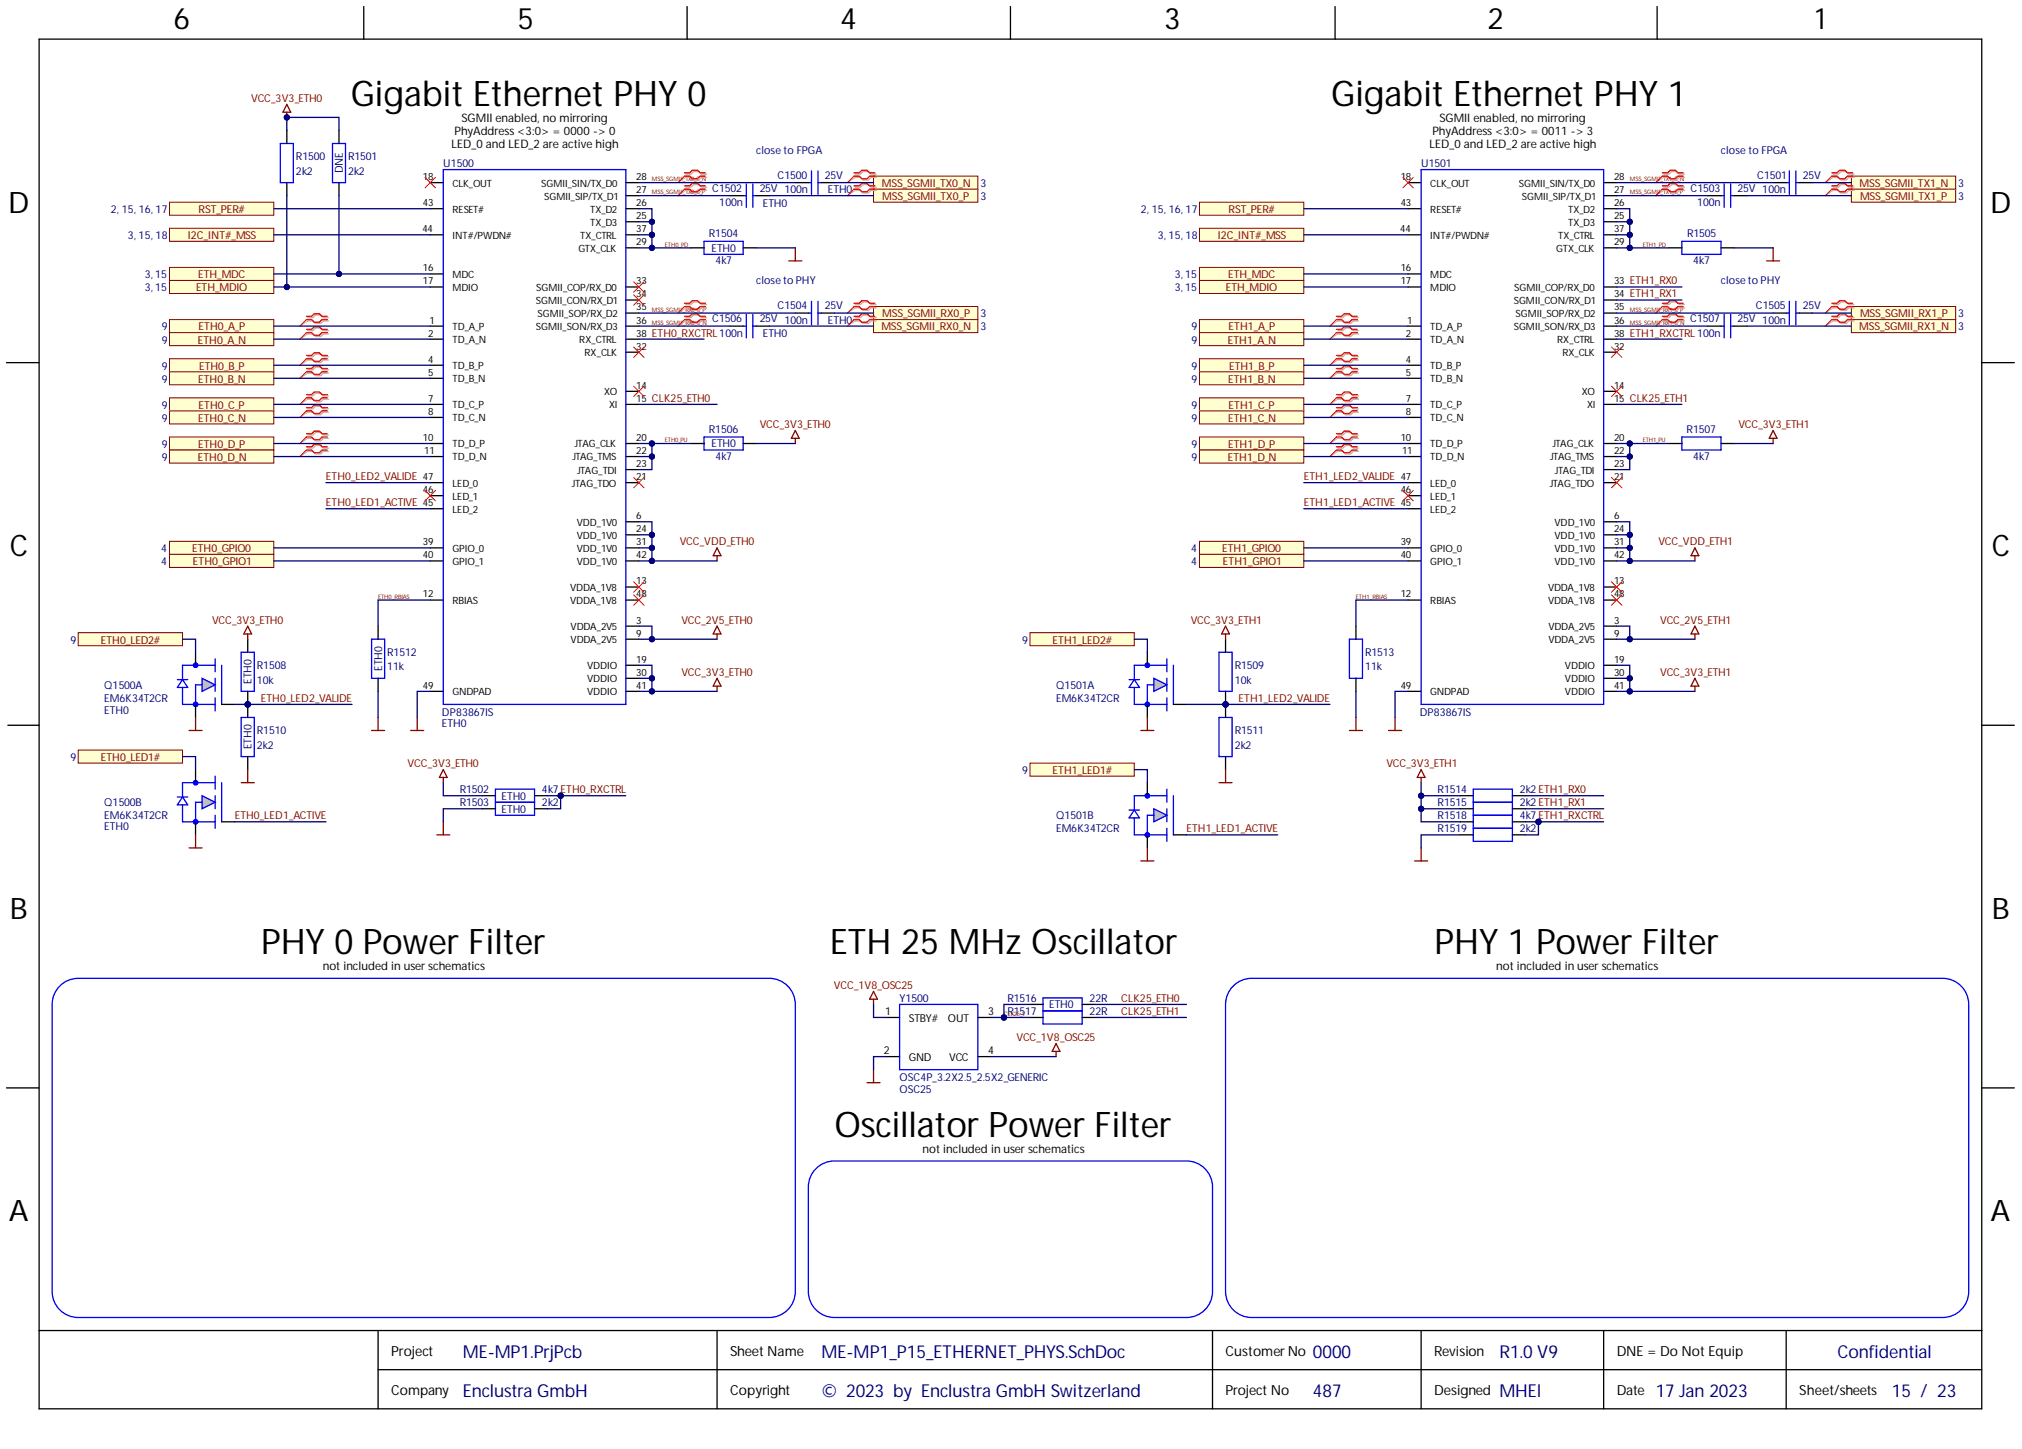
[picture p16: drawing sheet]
<svg xmlns="http://www.w3.org/2000/svg" width="393mm" height="282mm" viewBox="0 0 393 282" stroke-linecap="round" stroke-linejoin="round" font-family="sans-serif">
<defs><g id="words">
<g font-size="6.9">
<text x="68.2" y="20.6">Gigabit Ethernet PHY 0</text>
<text x="259" y="20.6">Gigabit Ethernet PHY 1</text>
<text x="50.8" y="185.6">PHY 0 Power Filter</text>
<text x="161.5" y="185.6">ETH 25 MHz Oscillator</text>
<text x="279.1" y="185.6">PHY 1 Power Filter</text>
<text x="162.3" y="221.1">Oscillator Power Filter</text>
</g>
<g font-size="5.8">
<text x="33.7" y="5.7">6</text>
<text x="100.7" y="5.7">5</text>
<text x="163.4" y="5.7">4</text>
<text x="226.5" y="5.7">3</text>
<text x="289.4" y="5.7">2</text>
<text x="353.1" y="5.7">1</text>
<text x="1.6" y="41.4">D</text>
<text x="387.1" y="41.4">D</text>
<text x="1.9" y="108.2">C</text>
<text x="387.5" y="108.2">C</text>
<text x="1.9" y="178.7">B</text>
<text x="387.5" y="178.7">B</text>
<text x="1.7" y="237.6">A</text>
<text x="387.2" y="237.6">A</text>
</g>
<g font-size="3.5" fill="#000080">
<text x="90" y="264.1">ME-MP1.PrjPcb</text>
<text x="159.8" y="264.1">ME-MP1_P15_ETHERNET_PHYS.SchDoc</text>
<text x="255.4" y="264.1">0000</text>
<text x="357.4" y="264.1">Confidential</text>
<text x="90" y="271.7">Enclustra GmbH</text>
<text x="159.8" y="271.7">© 2023 by Enclustra GmbH Switzerland</text>
<text x="255.4" y="271.7">487</text>
<text x="291.7" y="271.7">MHEI</text>
<text x="322.1" y="271.7">17 Jan 2023</text>
<text x="368" y="271.7">15 / 23</text>
</g>
<text font-size="3.5" fill="#00007c" x="291.7" y="264.1">R1.0V9</text>
<g font-size="2.7">
<text x="76.1" y="263.7">Project</text>
<text x="142" y="263.7">Sheet Name</text>
<text x="238.4" y="263.7">CustomerNo</text>
<text x="279" y="263.7">Revision</text>
<text x="314.5" y="263.7">DNE = Do Not Equip</text>
<text x="76.1" y="271.3">Company</text>
<text x="142" y="271.3">Copyright</text>
<text x="238.4" y="271.3">Project No</text>
<text x="279" y="271.3">Designed</text>
<text x="314.5" y="271.3">Date</text>
<text x="350" y="271.3">Sheet/sheets</text>
</g>
<g font-size="2.3">
<text x="89.8" y="23.8">SGMII enabled, no mirroring</text>
<text x="280" y="23.8">SGMII enabled, no mirroring</text>
<text x="87.8" y="28.8">LED_0 and LED_2 are active high</text>
<text x="88.4" y="26.3">PhyAddress &lt;3:0&gt; = 0000 -&gt; 0</text>
<text x="278.1" y="28.8">LED_0 and LED_2 are active high</text>
<text x="278.7" y="26.3">PhyAddress &lt;3:0&gt; = 0011 -&gt; 3</text>
<text x="62.8" y="188.7">not included in user schematics</text>
<text x="291.1" y="188.7">not included in user schematics</text>
<text x="179.5" y="224.2">not included in user schematics</text>
</g>
<g font-size="2.1" fill="#800000">
<text x="48.9" y="19.8">VCC_3V3_ETH0</text>
<text x="38.6" y="41.4">RST_PER#</text>
<text x="171.5" y="36.4">MSS_SGMII_TX0_N</text>
<text x="171.6" y="38.9">MSS_SGMII_TX0_P</text>
<text x="239" y="41.4">RST_PER#</text>
<text x="361.8" y="36.4">MSS_SGMII_TX1_N</text>
<text x="361.8" y="38.9">MSS_SGMII_TX1_P</text>
<text x="36.5" y="46.5">I2C_INT#_MSS</text>
<text x="236.9" y="46.5">I2C_INT#_MSS</text>
<text x="38.1" y="56.7">ETH_MDIO</text>
<text x="38.6" y="54.1">ETH_MDC</text>
<text x="238.5" y="56.7">ETH_MDIO</text>
<text x="238.9" y="54.1">ETH_MDC</text>
<text x="38.6" y="64.3">ETH0_A_P</text>
<text x="171.5" y="64.3">MSS_SGMII_RX0_N</text>
<text x="171.6" y="61.7">MSS_SGMII_RX0_P</text>
<text x="239" y="64.3">ETH1_A_P</text>
<text x="361.7" y="64.3">MSS_SGMII_RX1_N</text>
<text x="361.8" y="61.7">MSS_SGMII_RX1_P</text>
<text x="38.5" y="66.8">ETH0_A_N</text>
<text x="38.7" y="71.9">ETH0_B_P</text>
<text x="238.8" y="66.8">ETH1_A_N</text>
<text x="239.1" y="71.9">ETH1_B_P</text>
<text x="38.6" y="74.4">ETH0_B_N</text>
<text x="238.9" y="74.4">ETH1_B_N</text>
<text x="38.6" y="82">ETH0_C_N</text>
<text x="38.6" y="79.5">ETH0_C_P</text>
<text x="147.8" y="83.2">VCC_3V3_ETH0</text>
<text x="238.9" y="82">ETH1_C_N</text>
<text x="239" y="79.5">ETH1_C_P</text>
<text x="338.2" y="83.2">VCC_3V3_ETH1</text>
<text x="38.5" y="89.7">ETH0_D_N</text>
<text x="38.6" y="87.1">ETH0_D_P</text>
<text x="238.8" y="89.7">ETH1_D_N</text>
<text x="238.9" y="87.1">ETH1_D_P</text>
<text x="63.4" y="93.4">ETH0_LED2_VALIDE 47</text>
<text x="253.6" y="93.4">ETH1_LED2_VALIDE 47</text>
<text x="63.4" y="98.5">ETH0_LED1_ACTIVE 45</text>
<text x="253.6" y="98.5">ETH1_LED1_ACTIVE 45</text>
<text x="37.4" y="107.4">ETH0_GPIO0</text>
<text x="132.2" y="106.1">VCC_VDD_ETH0</text>
<text x="237.7" y="107.4">ETH1_GPIO0</text>
<text x="322.6" y="106.1">VCC_VDD_ETH1</text>
<text x="37.5" y="110">ETH0_GPIO1</text>
<text x="237.9" y="110">ETH1_GPIO1</text>
<text x="19.6" y="125.2">ETH0_LED2#</text>
<text x="41.3" y="121.3">VCC_3V3_ETH0</text>
<text x="132.6" y="121.3">VCC_2V5_ETH0</text>
<text x="204.8" y="125.2">ETH1_LED2#</text>
<text x="231.6" y="121.3">VCC_3V3_ETH1</text>
<text x="323" y="121.3">VCC_2V5_ETH1</text>
<text x="132.6" y="131.4">VCC_3V3_ETH0</text>
<text x="323" y="131.4">VCC_3V3_ETH1</text>
<text x="50.7" y="136.5">ETH0_LED2_VALIDE</text>
<text x="240.9" y="136.5">ETH1_LED2_VALIDE</text>
<text x="19.6" y="148">ETH0_LED1#</text>
<text x="79.3" y="149.2">VCC_3V3_ETH0</text>
<text x="269.7" y="149.2">VCC_3V3_ETH1</text>
<text x="204.8" y="150.6">ETH1_LED1#</text>
<text x="45.7" y="159.4">ETH0_LED1_ACTIVE</text>
<text x="230.8" y="161.9">ETH1_LED1_ACTIVE</text>
<text x="162.2" y="192.3">VCC_1V8_OSC25</text>
<text x="218.1" y="197.4">CLK25_ETH1</text>
<text x="218.1" y="194.9">CLK25_ETH0</text>
<text x="197.7" y="202.5">VCC_1V8_OSC25</text>
</g>
<g font-size="2.1" fill="#000080">
<text x="147.1" y="29.9">close to FPGA</text>
<text x="334.8" y="29.9">close to FPGA</text>
<text x="57.6" y="31.2">R1500</text>
<text x="57.6" y="34">2k2</text>
<text x="66.7" y="33.7" transform="rotate(-90 66.7 33.7)">DNE</text>
<text x="67.7" y="31.2">R1501</text>
<text x="67.7" y="34">2k2</text>
<text x="86.2" y="32.5">U1500</text>
<text x="151.2" y="34.8">C1500</text>
<text x="160.5" y="34.8">25V</text>
<text x="276.5" y="32.5">U1501</text>
<text x="341.8" y="34.8">C1501</text>
<text x="350.7" y="34.8">25V</text>
<text x="21.6" y="41.4">2, 15, 16, 17</text>
<text x="138.6" y="37.3">C1502</text>
<text x="139.9" y="40.1">100n</text>
<text x="147.8" y="37.3">25V 100n</text>
<text x="148.4" y="40.2">ETH0</text>
<text x="161.1" y="37.6">ETH0</text>
<text x="190.7" y="38.9">3</text>
<text x="190.7" y="36.4">3</text>
<text x="221.9" y="41.4">2, 15, 16, 17</text>
<text x="328.9" y="37.3">C1503</text>
<text x="330.1" y="40.1">100n</text>
<text x="338" y="37.3">25V 100n</text>
<text x="381" y="38.9">3</text>
<text x="381" y="36.4">3</text>
<text x="24.9" y="46.5">3, 15, 18</text>
<text x="137.9" y="46.2">R1504</text>
<text x="225.2" y="46.5">3, 15, 18</text>
<text x="328.2" y="46.2">R1505</text>
<text x="138.4" y="49">ETH0</text>
<text x="139.2" y="51.4">4k7</text>
<text x="329.4" y="51.4">4k7</text>
<text x="28.2" y="54.1">3, 15</text>
<text x="28.2" y="56.7">3, 15</text>
<text x="147.1" y="55.3">close to PHY</text>
<text x="228.5" y="54.1">3, 15</text>
<text x="228.5" y="56.7">3, 15</text>
<text x="334.8" y="55.3">close to PHY</text>
<text x="31.5" y="64.3">9</text>
<text x="138.6" y="62.7">C1506</text>
<text x="147.8" y="62.7">25V 100n</text>
<text x="148.4" y="65.6">ETH0</text>
<text x="151.2" y="60.1">C1504</text>
<text x="160.5" y="60.1">25V</text>
<text x="161.1" y="63">ETH0</text>
<text x="190.7" y="61.7">3</text>
<text x="190.7" y="64.3">3</text>
<text x="231.8" y="64.3">9</text>
<text x="328.8" y="62.7">C1507</text>
<text x="338" y="62.7">25V 100n</text>
<text x="341.6" y="60.1">C1505</text>
<text x="350.7" y="60.1">25V</text>
<text x="381" y="61.7">3</text>
<text x="381" y="64.3">3</text>
<text x="31.5" y="66.8">9</text>
<text x="31.5" y="71.9">9</text>
<text x="231.8" y="66.8">9</text>
<text x="231.8" y="71.9">9</text>
<text x="31.5" y="74.4">9</text>
<text x="231.8" y="74.4">9</text>
<text x="31.5" y="79.5">9</text>
<text x="31.5" y="82">9</text>
<text x="231.8" y="79.5">9</text>
<text x="231.8" y="82">9</text>
<text x="31.5" y="87.1">9</text>
<text x="31.5" y="89.7">9</text>
<text x="137.9" y="84.2">R1506</text>
<text x="138.4" y="87">ETH0</text>
<text x="139.2" y="89.5">4k7</text>
<text x="231.8" y="87.1">9</text>
<text x="231.8" y="89.7">9</text>
<text x="328.1" y="84.2">R1507</text>
<text x="329.4" y="89.5">4k7</text>
<text x="31.4" y="107.4">4</text>
<text x="231.7" y="107.4">4</text>
<text x="31.4" y="110">4</text>
<text x="231.7" y="110">4</text>
<text x="13.7" y="125.2">9</text>
<text x="198.8" y="125.2">9</text>
<text x="50" y="130.2">R1508</text>
<text x="74.3" y="130.5" transform="rotate(-90 74.3 130.5)">ETH0</text>
<text x="75.3" y="127.6">R1512</text>
<text x="75.3" y="130.4">11k</text>
<text x="240.2" y="130.2">R1509</text>
<text x="265.6" y="127.6">R1513</text>
<text x="265.6" y="130.4">11k</text>
<text x="20.3" y="134">Q1500A</text>
<text x="20.3" y="136.5">EM6K34T2CR</text>
<text x="49" y="133.1" transform="rotate(-90 49 133.1)">ETH0</text>
<text x="50" y="133">10k</text>
<text x="205.4" y="134">Q1501A</text>
<text x="205.4" y="136.5">EM6K34T2CR</text>
<text x="240.2" y="133">10k</text>
<text x="20.3" y="138.8">ETH0</text>
<text x="50" y="142.9">R1510</text>
<text x="86" y="141.3">ETH0</text>
<text x="86" y="139.3">DP83867IS</text>
<text x="240.2" y="142.9">R1511</text>
<text x="276.2" y="139.3">DP83867IS</text>
<text x="13.7" y="148">9</text>
<text x="49" y="145.7" transform="rotate(-90 49 145.7)">ETH0</text>
<text x="50" y="145.7">2k2</text>
<text x="240.2" y="145.7">2k2</text>
<text x="89.4" y="154.3">R1502</text>
<text x="97.6" y="155.5">ETH0</text>
<text x="105.4" y="154.3">4k7 ETH0_RXCTRL</text>
<text x="198.8" y="150.6">9</text>
<text x="279.7" y="154.3">R1514</text>
<text x="295.6" y="154.3">2k2ETH1_RX0</text>
<text x="20.3" y="161.4">ETH0</text>
<text x="20.3" y="156.8">Q1500B</text>
<text x="20.3" y="159.4">EM6K34T2CR</text>
<text x="89.4" y="156.8">R1503</text>
<text x="97.6" y="158.1">ETH0</text>
<text x="105.4" y="156.8">2k2</text>
<text x="205.4" y="159.4">Q1501B</text>
<text x="205.4" y="161.9">EM6K34T2CR</text>
<text x="279.7" y="156.8">R1515</text>
<text x="279.7" y="159.4">R1518</text>
<text x="279.7" y="161.9">R1519</text>
<text x="295.6" y="156.8">2k2ETH1_RX1</text>
<text x="295.6" y="159.4">4k7 ETH1_RXCTRL</text>
<text x="295.6" y="161.9">2k2</text>
<text x="175" y="194.9">Y1500</text>
<text x="196" y="197.4">R1517</text>
<text x="196" y="194.9">R1516</text>
<text x="204.1" y="196.2">ETH0</text>
<text x="212" y="197.4">22R</text>
<text x="212" y="194.9">22R</text>
<text x="175" y="212.6">OSC25</text>
<text x="175" y="210.4">OSC4P_3.2X2.5_2.5X2_GENERIC</text>
</g>
<g font-size="2.1">
<text x="172.2" y="197.4">1</text>
<text x="192.3" y="197.4">3</text>
<text x="176.8" y="198.8">STBY#</text>
<text x="184.4" y="198.8">OUT</text>
<text x="172" y="205">2</text>
<text x="176.8" y="206.4">GND</text>
<text x="184.6" y="206.4">VCC</text>
<text x="192.3" y="205">4</text>
</g>
<g font-size="1.9">
<text x="82.3" y="35">18</text>
<text x="123.8" y="35">28</text>
<text x="272.5" y="35">18</text>
<text x="314" y="35">28</text>
<text x="82.3" y="40.1">43</text>
<text x="88" y="41.4">RESET#</text>
<text x="88" y="36.3">CLK_OUT</text>
<text x="105.3" y="36.3">SGMII_SIN/TX_D0</text>
<text x="105.8" y="38.8">SGMII_SIP/TX_D1</text>
<text x="114.8" y="41.4">TX_D2</text>
<text x="123.8" y="37.6">27</text>
<text x="123.8" y="40.1">26</text>
<text x="272.5" y="40.1">43</text>
<text x="278.2" y="41.4">RESET#</text>
<text x="278.2" y="36.3">CLK_OUT</text>
<text x="295.5" y="36.3">SGMII_SIN/TX_D0</text>
<text x="296.1" y="38.8">SGMII_SIP/TX_D1</text>
<text x="305" y="41.4">TX_D2</text>
<text x="314" y="37.6">27</text>
<text x="314" y="40.1">26</text>
<text x="82.2" y="45.2">44</text>
<text x="88" y="46.4">INT#/PWDN#</text>
<text x="112.9" y="46.4">TX_CTRL</text>
<text x="114.8" y="43.9">TX_D3</text>
<text x="123.8" y="42.6">25</text>
<text x="123.8" y="47.7">29</text>
<text x="123.8" y="45.2">37</text>
<text x="272.4" y="45.2">44</text>
<text x="278.2" y="46.4">INT#/PWDN#</text>
<text x="303.1" y="46.4">TX_CTRL</text>
<text x="305" y="43.9">TX_D3</text>
<text x="314" y="42.6">25</text>
<text x="314" y="47.7">29</text>
<text x="314" y="45.2">37</text>
<text x="82.3" y="52.8">16</text>
<text x="112.5" y="49">GTX_CLK</text>
<text x="272.5" y="52.8">16</text>
<text x="302.8" y="49">GTX_CLK</text>
<text x="82.3" y="55.3">17</text>
<text x="88" y="56.6">MDIO</text>
<text x="88" y="54">MDC</text>
<text x="104.2" y="59.1">SGMII_CON/RX_D1</text>
<text x="104.3" y="56.6">SGMII_COP/RX_D0</text>
<text x="123.8" y="55.3">33</text>
<text x="123.8" y="57.9">34</text>
<text x="272.5" y="55.3">17</text>
<text x="278.2" y="56.6">MDIO</text>
<text x="278.2" y="54">MDC</text>
<text x="294.5" y="59.1">SGMII_CON/RX_D1</text>
<text x="294.5" y="56.6">SGMII_COP/RX_D0</text>
<text x="314" y="55.3">33 ETH1_RX0</text>
<text x="314" y="57.9">34 ETH1_RX1</text>
<text x="83.3" y="65.5">2</text>
<text x="83.5" y="62.9">1</text>
<text x="88" y="64.2">TD_A_P</text>
<text x="104.2" y="64.2">SGMII_SON/RX_D3</text>
<text x="104.6" y="61.7">SGMII_SOP/RX_D2</text>
<text x="123.8" y="60.4">35</text>
<text x="123.8" y="62.9">36</text>
<text x="123.8" y="65.5">38 ETH0_RXCTRL100n</text>
<text x="273.5" y="65.5">2</text>
<text x="273.8" y="62.9">1</text>
<text x="278.2" y="64.2">TD_A_P</text>
<text x="294.5" y="64.2">SGMII_SON/RX_D3</text>
<text x="294.8" y="61.7">SGMII_SOP/RX_D2</text>
<text x="314" y="60.4">35</text>
<text x="314" y="62.9">36</text>
<text x="314" y="65.5">38 ETH1_RXCTRL100n</text>
<text x="83.3" y="70.5">4</text>
<text x="88" y="66.7">TD_A_N</text>
<text x="88" y="71.8">TD_B_P</text>
<text x="112.7" y="66.7">RX_CTRL</text>
<text x="113.7" y="69.3">RX_CLK</text>
<text x="123.8" y="68">32</text>
<text x="273.5" y="70.5">4</text>
<text x="278.2" y="66.7">TD_A_N</text>
<text x="278.2" y="71.8">TD_B_P</text>
<text x="302.9" y="66.7">RX_CTRL</text>
<text x="303.9" y="69.3">RX_CLK</text>
<text x="314" y="68">32</text>
<text x="83.3" y="73.1">5</text>
<text x="88" y="74.3">TD_B_N</text>
<text x="117.5" y="76.9">XO</text>
<text x="123.8" y="75.6">14</text>
<text x="273.5" y="73.1">5</text>
<text x="278.2" y="74.3">TD_B_N</text>
<text x="307.7" y="76.9">XO</text>
<text x="314" y="75.6">14</text>
<text x="83.3" y="78.2">7</text>
<text x="83.3" y="80.7">8</text>
<text x="88" y="79.4">TD_C_P</text>
<text x="88" y="82">TD_C_N</text>
<text x="118.5" y="79.4">XI</text>
<text x="123.8" y="78.2">15 CLK25_ETH0</text>
<text x="273.5" y="78.2">7</text>
<text x="273.5" y="80.7">8</text>
<text x="278.2" y="79.4">TD_C_P</text>
<text x="278.2" y="82">TD_C_N</text>
<text x="308.8" y="79.4">XI</text>
<text x="314" y="78.2">15 CLK25_ETH1</text>
<text x="82.3" y="85.8">10</text>
<text x="82.5" y="88.3">11</text>
<text x="88" y="87">TD_D_P</text>
<text x="88" y="89.6">TD_D_N</text>
<text x="111.3" y="89.6">JTAG_TMS</text>
<text x="111.8" y="87">JTAG_CLK</text>
<text x="123.8" y="85.8">20</text>
<text x="123.8" y="88.3">22</text>
<text x="272.5" y="85.8">10</text>
<text x="272.7" y="88.3">11</text>
<text x="278.2" y="87">TD_D_P</text>
<text x="278.2" y="89.6">TD_D_N</text>
<text x="301.6" y="89.6">JTAG_TMS</text>
<text x="302" y="87">JTAG_CLK</text>
<text x="314" y="85.8">20</text>
<text x="314" y="88.3">22</text>
<text x="82.3" y="95.9">46</text>
<text x="88" y="94.6">LED_0</text>
<text x="111.3" y="94.6">JTAG_TDO</text>
<text x="112.3" y="92.1">JTAG_TDI</text>
<text x="123.8" y="90.8">23</text>
<text x="123.8" y="93.4">21</text>
<text x="272.5" y="95.9">46</text>
<text x="278.2" y="94.6">LED_0</text>
<text x="301.5" y="94.6">JTAG_TDO</text>
<text x="302.5" y="92.1">JTAG_TDI</text>
<text x="314" y="90.8">23</text>
<text x="314" y="93.4">21</text>
<text x="88" y="97.2">LED_1</text>
<text x="88" y="99.7">LED_2</text>
<text x="123.8" y="101">6</text>
<text x="278.2" y="97.2">LED_1</text>
<text x="278.2" y="99.7">LED_2</text>
<text x="314" y="101">6</text>
<text x="82.3" y="106.1">39</text>
<text x="88" y="107.3">GPIO_0</text>
<text x="112.2" y="102.3">VDD_1V0</text>
<text x="112.2" y="104.8">VDD_1V0</text>
<text x="112.2" y="107.3">VDD_1V0</text>
<text x="123.8" y="103.5">24</text>
<text x="123.8" y="106.1">31</text>
<text x="272.5" y="106.1">39</text>
<text x="278.2" y="107.3">GPIO_0</text>
<text x="302.4" y="102.3">VDD_1V0</text>
<text x="302.4" y="104.8">VDD_1V0</text>
<text x="302.4" y="107.3">VDD_1V0</text>
<text x="314" y="103.5">24</text>
<text x="314" y="106.1">31</text>
<text x="82.3" y="108.6">40</text>
<text x="88" y="109.9">GPIO_1</text>
<text x="112.2" y="109.9">VDD_1V0</text>
<text x="123.8" y="108.6">42</text>
<text x="123.8" y="113.7">13</text>
<text x="272.5" y="108.6">40</text>
<text x="278.2" y="109.9">GPIO_1</text>
<text x="302.4" y="109.9">VDD_1V0</text>
<text x="314" y="108.6">42</text>
<text x="314" y="113.7">13</text>
<text x="82.3" y="116.2">12</text>
<text x="88" y="117.5">RBIAS</text>
<text x="110.9" y="114.9">VDDA_1V8</text>
<text x="110.9" y="117.5">VDDA_1V8</text>
<text x="123.8" y="116.2">48</text>
<text x="272.5" y="116.2">12</text>
<text x="278.2" y="117.5">RBIAS</text>
<text x="301.1" y="114.9">VDDA_1V8</text>
<text x="301.1" y="117.5">VDDA_1V8</text>
<text x="314" y="116.2">48</text>
<text x="111" y="122.6">VDDA_2V5</text>
<text x="111" y="125.1">VDDA_2V5</text>
<text x="123.8" y="121.3">3</text>
<text x="123.8" y="123.8">9</text>
<text x="301.2" y="122.6">VDDA_2V5</text>
<text x="301.2" y="125.1">VDDA_2V5</text>
<text x="314" y="121.3">3</text>
<text x="314" y="123.8">9</text>
<text x="114.2" y="130.2">VDDIO</text>
<text x="123.8" y="128.9">19</text>
<text x="123.8" y="131.4">30</text>
<text x="304.4" y="130.2">VDDIO</text>
<text x="314" y="128.9">19</text>
<text x="314" y="131.4">30</text>
<text x="82.3" y="134">49</text>
<text x="88" y="135.2">GNDPAD</text>
<text x="114.2" y="132.7">VDDIO</text>
<text x="114.2" y="135.2">VDDIO</text>
<text x="123.8" y="134">41</text>
<text x="272.5" y="134">49</text>
<text x="278.2" y="135.2">GNDPAD</text>
<text x="304.4" y="132.7">VDDIO</text>
<text x="304.4" y="135.2">VDDIO</text>
<text x="314" y="134">41</text>
</g>
<g font-size="1.2" fill="#800000">
<text x="126.8" y="35.3">MSS_SGMII_TX0_C_N</text>
<text x="317" y="35.3">MSS_SGMII_TX1_C_N</text>
<text x="126.8" y="37.8">MSS_SGMII_TX0_C_P</text>
<text x="317" y="37.8">MSS_SGMII_TX1_C_P</text>
<text x="129.4" y="48">ETH0_PD</text>
<text x="319.6" y="48">ETH1_PD</text>
<text x="126.8" y="60.6">MSS_SGMII_RX0_C_P</text>
<text x="126.8" y="63.2">MSS_SGMII_RX0_C_N</text>
<text x="317" y="60.6">MSS_SGMII_RX1_C_P</text>
<text x="317" y="63.2">MSS_SGMII_RX1_C_N</text>
<text x="129.4" y="86">ETH0_PU</text>
<text x="319.6" y="86">ETH1_PU</text>
<text x="73.6" y="116.5">ETH0_RBIAS</text>
<text x="263.8" y="116.5">ETH1_RBIAS</text>
<text x="195.3" y="197.7">CLK25_Y</text>
</g>
</g></defs>
<g fill="none" stroke="#000" stroke-width=".25">
<path d="M7.6 7.6h377.9v266.5h-377.9zM70.8 1.3v6.3M133.7 1.3v6.3M196.6 1.3v6.3M259.7 1.3v6.3M322.4 1.3v6.3M83.7 35.5h2.5M121.7 35.5h2.6M121.7 38.1h2.6M273.9 35.5h2.6M312 35.5h2.5M312 38.1h2.5"/>
<path d="M83.7 45.7h2.5M83.7 40.6h2.5M83.7 55.8h2.5M83.7 53.3h2.5M121.7 45.7h2.6M121.7 40.6h2.6M121.7 55.8h2.6M121.7 58.4h2.6M121.7 43.1h2.6M121.7 48.2h2.6M273.9 45.7h2.6M273.9 40.6h2.6"/>
<path d="M273.9 55.8h2.6M273.9 53.3h2.6M312 45.7h2.5M312 40.6h2.5M312 55.8h2.5M312 58.4h2.5M312 43.1h2.5M312 48.2h2.5M1.3 70.5h6.3M83.7 63.4h2.5M83.7 66h2.5M83.7 71.1h2.5"/>
<path d="M83.7 73.6h2.5M83.7 78.7h2.5M121.7 63.4h2.6M121.7 66h2.6M121.7 78.7h2.6M121.7 76.1h2.6M121.7 60.9h2.6M121.7 68.5h2.6M142 63.4h2.6M147.1 63.4h2.5M154.7 60.9h2.6M159.8 60.9h2.5"/>
<path d="M273.9 63.4h2.6M273.9 66h2.6M273.9 71.1h2.6M273.9 73.6h2.6M273.9 78.7h2.6M312 63.4h2.5M312 66h2.5M312 78.7h2.5M312 76.1h2.5M312 60.9h2.5M312 68.5h2.5M332.3 63.4h2.5"/>
<path d="M337.3 63.4h2.6M344.9 60.9h2.6M350 60.9h2.5M385.5 70.5h6.4M83.7 81.2h2.5M83.7 86.3h2.5M83.7 88.8h2.5M83.7 93.9h2.5M83.7 96.4h2.5M83.7 99h2.5M121.7 86.3h2.6M121.7 88.8h2.6"/>
<path d="M121.7 93.9h2.6M121.7 91.4h2.6M273.9 81.2h2.6M273.9 86.3h2.6M273.9 88.8h2.6M273.9 93.9h2.6M273.9 96.4h2.6M273.9 99h2.6M312 86.3h2.5M312 88.8h2.5M312 93.9h2.5M312 91.4h2.5"/>
<path d="M83.7 116.7h2.5M83.7 106.6h2.5M83.7 109.1h2.5M121.7 116.7h2.6M121.7 106.6h2.6M121.7 109.1h2.6M121.7 101.5h2.6M121.7 104h2.6M121.7 114.2h2.6M273.9 116.7h2.6M273.9 106.6h2.6M273.9 109.1h2.6"/>
<path d="M312 116.7h2.5M312 106.6h2.5M312 109.1h2.5M312 101.5h2.5M312 104h2.5M312 114.2h2.5M73.6 121.8v2.5M73.6 132v2.5M83.7 134.5h2.5M121.7 134.5h2.6M121.7 121.8h2.6M121.7 124.3h2.6"/>
<path d="M121.7 129.4h2.6M121.7 132h2.6M263.8 121.8v2.5M263.8 132v2.5M273.9 134.5h2.6M312 134.5h2.5M312 121.8h2.5M312 124.3h2.5M312 129.4h2.5M312 132h2.5M1.5 141.1h6.1M385.5 141.1h6.4"/>
<path d="M172.5 197.9h2.5M190.2 197.9h2.6M200.4 197.9h2.5M200.4 195.4h2.5M210.5 197.9h2.5M210.5 195.4h2.5M1.3 211.6h6.3M172.5 205.5h2.5M190.2 205.5h2.6M385.5 211.6h6.4M7.6 258.8h377.9M73.6 258.8v15.3"/>
<path d="M139.5 258.8v15.3M235.9 258.8v15.3M276.5 258.8v15.3M312 258.8v15.3M347.5 258.8v15.3M73.6 266.4h311.9"/>
</g>
<g fill="none" stroke="#800000" stroke-width=".25">
<path d="M139.5 106.6l.8 1.5h-1.6zM139.5 108.1v1M329.7 106.6l.8 1.5h-1.5zM329.7 108.1v1M73.6 139.6v2.5M139.5 123.3v1M139.5 133.5v1M139.5 132l.8 1.5h-1.6zM139.5 121.8l.8 1.5h-1.6zM263.8 139.6v2.5M329.7 132l.8 1.5h-1.5zM329.7 121.8l.8 1.5h-1.5z"/>
<path d="M329.7 123.3v1M329.7 133.5v1M72.3 142.1h2.5M262.5 142.1h2.5M168.7 210.6h2.5M169.9 208.1v2.5"/>
</g>
<g fill="none" stroke="#00f" stroke-width=".25">
<path d="M86.2 33h35.5v104h-35.5zM276.5 33h35.5v104h-35.5zM157.9 58.6v4.6M159.1 58.6v4.6M348.1 58.6v4.6M349.4 58.6v4.6M144.6 63.4h.6M145.2 61.2v4.5M146.5 63.4h.6M146.5 61.2v4.5M157.3 60.9h.6M159.1 60.9h.7"/>
<path d="M334.8 63.4h.6M335.4 61.2v4.5M336.7 63.4h.6M336.7 61.2v4.5M347.5 60.9h.6M349.4 60.9h.6M72.3 124.3h2.5v7.7h-2.5zM262.5 124.3h2.5v7.7h-2.5zM175 195.4h15.2v12.7h-15.2zM202.9 194.1h7.6v5.1h-7.6zM202.9 196.7h7.6"/>
</g>
<path d="M123.3 75.1l2 2M125.3 75.1l-2 2M123.3 113.2l2 2M123.3 115.7l2 2M125.3 113.2l-2 2M125.3 115.7l-2 2M313.5 113.2l2 2M313.5 115.7l2 2M315.5 113.2l-2 2M315.5 115.7l-2 2" fill="none" stroke="#f00" stroke-width=".19"/>
<path d="M33 62.2h20.3v2.5h-20.3z" fill-rule="evenodd" fill="#ffffd0"/>
<path d="M33 62.2h20.3v2.5h-20.3z" fill="none" stroke="#800000" stroke-width=".19"/>
<path d="M33 64.7h20.3v2.5h-20.3z" fill-rule="evenodd" fill="#ffffd0"/>
<path d="M33 64.7h20.3v2.5h-20.3z" fill="none" stroke="#800000" stroke-width=".19"/>
<path d="M33 69.8h20.3v2.5h-20.3z" fill-rule="evenodd" fill="#ffffd0"/>
<path d="M33 69.8h20.3v2.5h-20.3z" fill="none" stroke="#800000" stroke-width=".19"/>
<path d="M33 72.3h20.3v2.6h-20.3z" fill-rule="evenodd" fill="#ffffd0"/>
<path d="M33 72.3h20.3v2.6h-20.3z" fill="none" stroke="#800000" stroke-width=".19"/>
<path d="M33 77.4h20.3v2.5h-20.3z" fill-rule="evenodd" fill="#ffffd0"/>
<path d="M33 77.4h20.3v2.5h-20.3z" fill="none" stroke="#800000" stroke-width=".19"/>
<path d="M33 79.9h20.3v2.6h-20.3z" fill-rule="evenodd" fill="#ffffd0"/>
<path d="M33 79.9h20.3v2.6h-20.3z" fill="none" stroke="#800000" stroke-width=".19"/>
<path d="M33 85h20.3v2.5h-20.3z" fill-rule="evenodd" fill="#ffffd0"/>
<path d="M33 85h20.3v2.5h-20.3z" fill="none" stroke="#800000" stroke-width=".19"/>
<path d="M33 87.5h20.3v2.6h-20.3z" fill-rule="evenodd" fill="#ffffd0"/>
<path d="M33 87.5h20.3v2.6h-20.3z" fill="none" stroke="#800000" stroke-width=".19"/>
<path d="M15.2 145.9h20.3v2.5h-20.3z" fill-rule="evenodd" fill="#ffffd0"/>
<path d="M15.2 145.9h20.3v2.5h-20.3z" fill="none" stroke="#800000" stroke-width=".19"/>
<path d="M15.2 123.1h20.3v2.5h-20.3z" fill-rule="evenodd" fill="#ffffd0"/>
<path d="M15.2 123.1h20.3v2.5h-20.3z" fill="none" stroke="#800000" stroke-width=".19"/>
<path d="M233.3 62.2h20.3v2.5h-20.3z" fill-rule="evenodd" fill="#ffffd0"/>
<path d="M233.3 62.2h20.3v2.5h-20.3z" fill="none" stroke="#800000" stroke-width=".19"/>
<path d="M233.3 64.7h20.3v2.5h-20.3z" fill-rule="evenodd" fill="#ffffd0"/>
<path d="M233.3 64.7h20.3v2.5h-20.3z" fill="none" stroke="#800000" stroke-width=".19"/>
<path d="M233.3 69.8h20.3v2.5h-20.3z" fill-rule="evenodd" fill="#ffffd0"/>
<path d="M233.3 69.8h20.3v2.5h-20.3z" fill="none" stroke="#800000" stroke-width=".19"/>
<path d="M233.3 72.3h20.3v2.6h-20.3z" fill-rule="evenodd" fill="#ffffd0"/>
<path d="M233.3 72.3h20.3v2.6h-20.3z" fill="none" stroke="#800000" stroke-width=".19"/>
<path d="M233.3 77.4h20.3v2.5h-20.3z" fill-rule="evenodd" fill="#ffffd0"/>
<path d="M233.3 77.4h20.3v2.5h-20.3z" fill="none" stroke="#800000" stroke-width=".19"/>
<path d="M233.3 79.9h20.3v2.6h-20.3z" fill-rule="evenodd" fill="#ffffd0"/>
<path d="M233.3 79.9h20.3v2.6h-20.3z" fill="none" stroke="#800000" stroke-width=".19"/>
<path d="M233.3 85h20.3v2.5h-20.3z" fill-rule="evenodd" fill="#ffffd0"/>
<path d="M233.3 85h20.3v2.5h-20.3z" fill="none" stroke="#800000" stroke-width=".19"/>
<path d="M200.4 148.4h20.3v2.6h-20.3z" fill-rule="evenodd" fill="#ffffd0"/>
<path d="M200.4 148.4h20.3v2.6h-20.3z" fill="none" stroke="#800000" stroke-width=".19"/>
<path d="M233.3 87.5h20.3v2.6h-20.3z" fill-rule="evenodd" fill="#ffffd0"/>
<path d="M233.3 87.5h20.3v2.6h-20.3z" fill="none" stroke="#800000" stroke-width=".19"/>
<path d="M169.9 59.6h20.3v2.6h-20.3z" fill-rule="evenodd" fill="#ffffd0"/>
<path d="M169.9 59.6h20.3v2.6h-20.3z" fill="none" stroke="#800000" stroke-width=".19"/>
<path d="M169.9 62.2h20.3v2.5h-20.3z" fill-rule="evenodd" fill="#ffffd0"/>
<path d="M169.9 62.2h20.3v2.5h-20.3z" fill="none" stroke="#800000" stroke-width=".19"/>
<path d="M360.2 59.6h20.2v2.6h-20.2z" fill-rule="evenodd" fill="#ffffd0"/>
<path d="M360.2 59.6h20.2v2.6h-20.2z" fill="none" stroke="#800000" stroke-width=".19"/>
<path d="M360.2 62.2h20.2v2.5h-20.2z" fill-rule="evenodd" fill="#ffffd0"/>
<path d="M360.2 62.2h20.2v2.5h-20.2z" fill="none" stroke="#800000" stroke-width=".19"/>
<g fill="none" stroke="#00f" stroke-width=".25">
<path d="M144.6 38.1h.6M145.2 35.8v4.5M146.5 38.1h.6M146.5 35.8v4.5M157.3 35.5h.6M157.9 33.2v4.6M159.1 35.5h.7M159.1 33.2v4.6M334.8 38.1h.6M335.4 35.8v4.5M336.7 38.1h.6M336.7 35.8v4.5"/>
<path d="M347.5 35.5h.6M348.1 33.2v4.6M349.4 35.5h.6M349.4 33.2v4.6"/>
</g>
<path d="M142 38.1h2.6M147.1 38.1h2.5M154.7 35.5h2.6M159.8 35.5h2.5M332.3 38.1h2.5M337.3 38.1h2.6M344.9 35.5h2.6M350 35.5h2.5" fill="none" stroke="#000" stroke-width=".25"/>
<path d="M169.9 36.8h20.3v2.5h-20.3z" fill-rule="evenodd" fill="#ffffd0"/>
<path d="M169.9 36.8h20.3v2.5h-20.3z" fill="none" stroke="#800000" stroke-width=".19"/>
<path d="M169.9 34.3h20.3v2.5h-20.3z" fill-rule="evenodd" fill="#ffffd0"/>
<path d="M169.9 34.3h20.3v2.5h-20.3z" fill="none" stroke="#800000" stroke-width=".19"/>
<path d="M360.2 36.8h20.2v2.5h-20.2z" fill-rule="evenodd" fill="#ffffd0"/>
<path d="M360.2 36.8h20.2v2.5h-20.2z" fill="none" stroke="#800000" stroke-width=".19"/>
<path d="M360.2 34.3h20.2v2.5h-20.2z" fill-rule="evenodd" fill="#ffffd0"/>
<path d="M360.2 34.3h20.2v2.5h-20.2z" fill="none" stroke="#800000" stroke-width=".19"/>
<g fill="none" stroke="#d0a3a3" stroke-width=".25">
<path d="M133.4 33.9h1l.5-.5h1l.6 .5h1M133.4 34.5h1l.5 .5h1l.6-.5h1M133.4 36.4h1l.5-.5h1l.6 .5h1M133.4 37h1l.5 .6h1l.6-.6h1M166.4 33.9h1l.5-.5h1l.5 .5h1M166.4 34.5h1l.5 .5h1l.5-.5h1M166.4 36.4h1l.5-.5h1l.5 .5h1M166.4 37h1l.5 .6h1l.5-.6h1M323.6 33.9h1l.6-.5h1l.5 .5h1M323.6 34.5h1l.6 .5h1l.5-.5h1M323.6 36.4h1l.6-.5h1l.5 .5h1M323.6 37h1l.6 .6h1l.5-.6h1"/>
<path d="M356.6 33.9h1l.5-.5h1l.5 .5h1.1M356.6 34.5h1l.5 .5h1l.5-.5h1.1M356.6 36.4h1l.5-.5h1l.5 .5h1.1M356.6 37h1l.5 .6h1l.5-.6h1.1M133.4 59.3h1l.5-.6h1l.6 .6h1M133.4 59.9h1l.5 .5h1l.6-.5h1M166.4 59.3h1l.5-.6h1l.5 .6h1M166.4 59.9h1l.5 .5h1l.5-.5h1M323.6 59.3h1l.6-.6h1l.5 .6h1M323.6 59.9h1l.6 .5h1l.5-.5h1M356.6 59.3h1l.5-.6h1l.5 .6h1.1M356.6 59.9h1l.5 .5h1l.5-.5h1.1"/>
<path d="M133.4 61.8h1l.5-.5h1l.6 .5h1M133.4 62.4h1l.5 .5h1l.6-.5h1M166.4 61.8h1l.5-.5h1l.5 .5h1M166.4 62.4h1l.5 .5h1l.5-.5h1M323.6 61.8h1l.6-.5h1l.5 .5h1M323.6 62.4h1l.6 .5h1l.5-.5h1M356.6 61.8h1l.5-.5h1l.5 .5h1.1M356.6 62.4h1l.5 .5h1l.5-.5h1.1"/>
</g>
<g fill="none" stroke="#d0a3a3" stroke-width=".19">
<path d="M133.4 34.5l-1.5 1M133.4 37l-1.5 1.1M166.4 34.5l-1.5 1M166.4 37l-1.5 1.1M323.6 34.5l-1.5 1M323.6 37l-1.5 1.1M356.6 34.5l-1.5 1M356.6 37l-1.5 1.1M133.4 59.9l-1.5 1M166.4 59.9l-1.5 1M323.6 59.9l-1.5 1M356.6 59.9l-1.5 1"/>
<path d="M133.4 62.4l-1.5 1M166.4 62.4l-1.5 1M323.6 62.4l-1.5 1M356.6 62.4l-1.5 1"/>
</g>
<g fill="none" stroke="#f00" stroke-width=".25">
<path d="M133.2 33.6h1l.5-.5h1l.5 .5h1M133.2 34.3h1l.5 .5h1l.5-.5h1M133.2 36.2h1l.5-.5h1l.5 .5h1M133.2 36.8h1l.5 .5h1l.5-.5h1M166.1 33.6h1l.5-.5h1.1l.5 .5h1M166.1 34.3h1l.5 .5h1.1l.5-.5h1M166.1 36.2h1l.5-.5h1.1l.5 .5h1M166.1 36.8h1l.5 .5h1.1l.5-.5h1M323.4 33.6h1l.5-.5h1l.5 .5h1M323.4 34.3h1l.5 .5h1l.5-.5h1M323.4 36.2h1l.5-.5h1l.5 .5h1M323.4 36.8h1l.5 .5h1l.5-.5h1"/>
<path d="M356.4 33.6h1l.5-.5h1l.5 .5h1M356.4 34.3h1l.5 .5h1l.5-.5h1M356.4 36.2h1l.5-.5h1l.5 .5h1M356.4 36.8h1l.5 .5h1l.5-.5h1M133.2 59h1l.5-.5h1l.5 .5h1M133.2 59.6h1l.5 .5h1l.5-.5h1M166.1 59h1l.5-.5h1.1l.5 .5h1M166.1 59.6h1l.5 .5h1.1l.5-.5h1M323.4 59h1l.5-.5h1l.5 .5h1M323.4 59.6h1l.5 .5h1l.5-.5h1M356.4 59h1l.5-.5h1l.5 .5h1M356.4 59.6h1l.5 .5h1l.5-.5h1"/>
<path d="M133.2 61.5h1l.5-.5h1l.5 .5h1M133.2 62.2h1l.5 .5h1l.5-.5h1M166.1 61.5h1l.5-.5h1.1l.5 .5h1M166.1 62.2h1l.5 .5h1.1l.5-.5h1M323.4 61.5h1l.5-.5h1l.5 .5h1M323.4 62.2h1l.5 .5h1l.5-.5h1M356.4 61.5h1l.5-.5h1l.5 .5h1M356.4 62.2h1l.5 .5h1l.5-.5h1"/>
</g>
<g fill="none" stroke="#f00" stroke-width=".19">
<path d="M133.2 34.3l-1.3 1.2M133.2 36.8l-1.3 1.3M166.1 34.3l-1.2 1.2M166.1 36.8l-1.2 1.3M323.4 34.3l-1.3 1.2M323.4 36.8l-1.3 1.3M356.4 34.3l-1.3 1.2M356.4 36.8l-1.3 1.3M133.2 59.6l-1.3 1.3M166.1 59.6l-1.2 1.3M323.4 59.6l-1.3 1.3M356.4 59.6l-1.3 1.3"/>
<path d="M133.2 62.2l-1.3 1.2M166.1 62.2l-1.2 1.2M323.4 62.2l-1.3 1.2M356.4 62.2l-1.3 1.2"/>
</g>
<path d="M33 52h20.3v2.6h-20.3z" fill-rule="evenodd" fill="#ffffd0"/>
<path d="M33 52h20.3v2.6h-20.3z" fill="none" stroke="#800000" stroke-width=".19"/>
<path d="M33 54.6h20.3v2.5h-20.3z" fill-rule="evenodd" fill="#ffffd0"/>
<path d="M33 54.6h20.3v2.5h-20.3z" fill="none" stroke="#800000" stroke-width=".19"/>
<path d="M233.3 52h20.3v2.6h-20.3z" fill-rule="evenodd" fill="#ffffd0"/>
<path d="M233.3 52h20.3v2.6h-20.3z" fill="none" stroke="#800000" stroke-width=".19"/>
<path d="M233.3 54.6h20.3v2.5h-20.3z" fill-rule="evenodd" fill="#ffffd0"/>
<path d="M233.3 54.6h20.3v2.5h-20.3z" fill="none" stroke="#800000" stroke-width=".19"/>
<g fill="none" stroke="#d0a3a3" stroke-width=".25">
<path d="M59.9 61.8h1l.5-.5h1l.5 .5h1M59.9 62.4h1l.5 .5h1l.5-.5h1M59.9 64.3h1l.5-.5h1l.5 .5h1M59.9 65h1l.5 .5h1l.5-.5h1M59.9 69.4h1l.5-.5h1l.5 .5h1M59.9 70h1l.5 .5h1l.5-.5h1M59.9 71.9h1l.5-.5h1l.5 .5h1M59.9 72.6h1l.5 .5h1l.5-.5h1M59.9 77h1l.5-.5h1l.5 .5h1M59.9 77.6h1l.5 .6h1l.5-.6h1M59.9 79.6h1l.5-.6h1l.5 .6h1M260.2 61.8h1l.5-.5h1.1l.5 .5h1"/>
<path d="M260.2 62.4h1l.5 .5h1.1l.5-.5h1M260.2 64.3h1l.5-.5h1.1l.5 .5h1M260.2 65h1l.5 .5h1.1l.5-.5h1M260.2 69.4h1l.5-.5h1.1l.5 .5h1M260.2 70h1l.5 .5h1.1l.5-.5h1M260.2 71.9h1l.5-.5h1.1l.5 .5h1M260.2 72.6h1l.5 .5h1.1l.5-.5h1M260.2 77h1l.5-.5h1.1l.5 .5h1M260.2 77.6h1l.5 .6h1.1l.5-.6h1M260.2 79.6h1l.5-.6h1.1l.5 .6h1M59.9 80.2h1l.5 .5h1l.5-.5h1M59.9 84.6h1l.5-.5h1l.5 .5h1"/>
<path d="M59.9 85.3h1l.5 .5h1l.5-.5h1M59.9 87.2h1l.5-.5h1l.5 .5h1M59.9 87.8h1l.5 .5h1l.5-.5h1M260.2 80.2h1l.5 .5h1.1l.5-.5h1M260.2 84.6h1l.5-.5h1.1l.5 .5h1M260.2 85.3h1l.5 .5h1.1l.5-.5h1M260.2 87.2h1l.5-.5h1.1l.5 .5h1M260.2 87.8h1l.5 .5h1.1l.5-.5h1"/>
</g>
<g fill="none" stroke="#d0a3a3" stroke-width=".19">
<path d="M59.9 62.4l-1.6 1M59.9 65l-1.6 1M59.9 70l-1.6 1.1M59.9 72.6l-1.6 1M59.9 77.6l-1.6 1.1M260.2 62.4l-1.5 1M260.2 65l-1.5 1M260.2 70l-1.5 1.1M260.2 72.6l-1.5 1M260.2 77.6l-1.5 1.1M59.9 80.2l-1.6 1M59.9 85.3l-1.6 1"/>
<path d="M59.9 87.8l-1.6 1M260.2 80.2l-1.5 1M260.2 85.3l-1.5 1M260.2 87.8l-1.5 1"/>
</g>
<g fill="none" stroke="#f00" stroke-width=".25">
<path d="M59.6 61.5h1l.5-.5h1l.5 .5h1.1M59.6 62.2h1l.5 .5h1l.5-.5h1.1M59.6 64.1h1l.5-.5h1l.5 .5h1.1M59.6 64.7h1l.5 .5h1l.5-.5h1.1M59.6 69.1h1l.5-.5h1l.5 .5h1.1M59.6 69.8h1l.5 .5h1l.5-.5h1.1M59.6 71.7h1l.5-.5h1l.5 .5h1.1M59.6 72.3h1l.5 .5h1l.5-.5h1.1M59.6 76.8h1l.5-.5h1l.5 .5h1.1M59.6 77.4h1l.5 .5h1l.5-.5h1.1M59.6 79.3h1l.5-.5h1l.5 .5h1.1M59.6 79.9h1l.5 .5h1l.5-.5h1.1"/>
<path d="M260 61.5h1l.5-.5h1l.5 .5h1M260 62.2h1l.5 .5h1l.5-.5h1M260 64.1h1l.5-.5h1l.5 .5h1M260 64.7h1l.5 .5h1l.5-.5h1M260 69.1h1l.5-.5h1l.5 .5h1M260 69.8h1l.5 .5h1l.5-.5h1M260 71.7h1l.5-.5h1l.5 .5h1M260 72.3h1l.5 .5h1l.5-.5h1M260 76.8h1l.5-.5h1l.5 .5h1M260 77.4h1l.5 .5h1l.5-.5h1M260 79.3h1l.5-.5h1l.5 .5h1M260 79.9h1l.5 .5h1l.5-.5h1"/>
<path d="M59.6 84.4h1l.5-.5h1l.5 .5h1.1M59.6 85h1l.5 .5h1l.5-.5h1.1M59.6 86.9h1l.5-.5h1l.5 .5h1.1M59.6 87.5h1l.5 .6h1l.5-.6h1.1M260 84.4h1l.5-.5h1l.5 .5h1M260 85h1l.5 .5h1l.5-.5h1M260 86.9h1l.5-.5h1l.5 .5h1M260 87.5h1l.5 .6h1l.5-.6h1"/>
</g>
<g fill="none" stroke="#f00" stroke-width=".19">
<path d="M59.6 62.2l-1.3 1.2M59.6 64.7l-1.3 1.3M59.6 69.8l-1.3 1.3M59.6 72.3l-1.3 1.3M59.6 77.4l-1.3 1.3M59.6 79.9l-1.3 1.3M260 62.2l-1.3 1.2M260 64.7l-1.3 1.3M260 69.8l-1.3 1.3M260 72.3l-1.3 1.3M260 77.4l-1.3 1.3M260 79.9l-1.3 1.3"/>
<path d="M59.6 85l-1.3 1.3M59.6 87.5l-1.3 1.3M260 85l-1.3 1.3M260 87.5l-1.3 1.3"/>
</g>
<path d="M41.8 128.1v2.6M41.8 132v2.5M41.8 135.8v2.5" fill="none" stroke="#00f" stroke-width=".25"/>
<path d="M39.3 132l2.5 1.2-2.5 1.3z" fill="#c0c0c0"/>
<path d="M34.5 132.2h2M35.5 132.2l1 1.5h-2zM35.5 133.7v3.3h6.3M39.3 132l2.5 1.2-2.5 1.3zM39.3 133.2h-1.3v3.8M41.8 129.4h-6.3v2.8M43.1 129.4v7.6M41.8 151v2.5M41.8 154.8v2.5M41.8 158.6v2.5" fill="none" stroke="#00f" stroke-width=".25"/>
<g fill="none" stroke="#00f" stroke-width=".76">
<circle cx="38" cy="129.4" r=".15"/>
<circle cx="38" cy="137" r=".15"/>
</g>
<path d="M38 126.9v2.5M38 137v2.6M43.1 137h2.6" fill="none" stroke="#000" stroke-width=".25"/>
<path d="M39.3 154.8l2.5 1.3-2.5 1.2z" fill="#c0c0c0"/>
<path d="M34.5 155h2M35.5 155l1 1.6h-2zM35.5 156.6v3.3h6.3M39.3 154.8l2.5 1.3-2.5 1.2zM39.3 156.1h-1.3v3.8M41.8 152.3h-6.3v2.7M43.1 152.3v7.6" fill="none" stroke="#00f" stroke-width=".25"/>
<g fill="none" stroke="#00f" stroke-width=".76">
<circle cx="38" cy="152.3" r=".15"/>
<circle cx="38" cy="159.9" r=".15"/>
</g>
<path d="M38 149.7v2.6M38 159.9v2.5M43.1 159.9h2.6" fill="none" stroke="#000" stroke-width=".25"/>
<path d="M81.2 139.6v2.5M79.9 142.1h2.5" fill="none" stroke="#800000" stroke-width=".25"/>
<circle cx="48.2" cy="137" r=".51" fill="#000080"/>
<circle cx="48.2" cy="137" r=".51" fill="none" stroke="#000080" stroke-width=".19"/>
<path d="M46.9 126.9h2.6v7.6h-2.6z" fill="none" stroke="#00f" stroke-width=".25"/>
<path d="M48.2 134.5v2.5" fill="none" stroke="#000" stroke-width=".25"/>
<circle cx="48.2" cy="137" r=".51" fill="#000080"/>
<circle cx="48.2" cy="137" r=".51" fill="none" stroke="#000080" stroke-width=".19"/>
<path d="M48.2 124.3v2.6" fill="none" stroke="#000" stroke-width=".25"/>
<circle cx="48.2" cy="137" r=".51" fill="#000080"/>
<circle cx="48.2" cy="137" r=".51" fill="none" stroke="#000080" stroke-width=".19"/>
<path d="M46.9 139.6h2.6v7.6h-2.6z" fill="none" stroke="#00f" stroke-width=".25"/>
<path d="M48.2 137v2.6M48.2 147.2v2.5" fill="none" stroke="#000" stroke-width=".25"/>
<circle cx="48.2" cy="137" r=".51" fill="#000080"/>
<circle cx="48.2" cy="137" r=".51" fill="none" stroke="#000080" stroke-width=".19"/>
<path d="M48.2 121.8l.8 1.5h-1.6zM48.2 123.3v1" fill="none" stroke="#800000" stroke-width=".25"/>
<path d="M200.4 123.1h20.3v2.5h-20.3z" fill-rule="evenodd" fill="#ffffd0"/>
<path d="M200.4 123.1h20.3v2.5h-20.3z" fill="none" stroke="#800000" stroke-width=".19"/>
<circle cx="238.4" cy="137" r=".51" fill="#000080"/>
<circle cx="238.4" cy="137" r=".51" fill="none" stroke="#000080" stroke-width=".19"/>
<path d="M237.1 126.9h2.6v7.6h-2.6z" fill="none" stroke="#00f" stroke-width=".25"/>
<path d="M238.4 134.5v2.5" fill="none" stroke="#000" stroke-width=".25"/>
<circle cx="238.4" cy="137" r=".51" fill="#000080"/>
<circle cx="238.4" cy="137" r=".51" fill="none" stroke="#000080" stroke-width=".19"/>
<path d="M238.4 124.3v2.6" fill="none" stroke="#000" stroke-width=".25"/>
<circle cx="238.4" cy="137" r=".51" fill="#000080"/>
<circle cx="238.4" cy="137" r=".51" fill="none" stroke="#000080" stroke-width=".19"/>
<path d="M237.1 139.6h2.6v7.6h-2.6z" fill="none" stroke="#00f" stroke-width=".25"/>
<path d="M238.4 137v2.6M238.4 147.2v2.5" fill="none" stroke="#000" stroke-width=".25"/>
<circle cx="238.4" cy="137" r=".51" fill="#000080"/>
<circle cx="238.4" cy="137" r=".51" fill="none" stroke="#000080" stroke-width=".19"/>
<path d="M54.5 27.9h2.6v7.6h-2.6zM64.7 27.9h2.5v7.6h-2.5zM286.6 153.5h7.6v5.1h-7.6zM286.6 156.1h7.6" fill="none" stroke="#00f" stroke-width=".25"/>
<path d="M55.8 25.4v2.5M55.8 35.5v2.6M65.9 25.4v2.5M65.9 35.5v2.6M284.1 154.8h2.5M284.1 157.3h2.5M294.2 154.8h2.5M294.2 157.3h2.5" fill="none" stroke="#000" stroke-width=".25"/>
<path d="M55.8 20.3l.8 1.5h-1.6zM55.8 21.8v1M276.5 149.7l.7 1.5h-1.5zM276.5 151.2v1.1" fill="none" stroke="#800000" stroke-width=".25"/>
<path d="M82.7 34.5l2 2M84.7 34.5l-2 2M272.9 34.5l2 2M274.9 34.5l-2 2M123.3 92.9l2 2M125.3 92.9l-2 2" fill="none" stroke="#f00" stroke-width=".19"/>
<circle cx="55.8" cy="22.8" r=".51" fill="#000080"/>
<circle cx="55.8" cy="22.8" r=".51" fill="none" stroke="#000080" stroke-width=".19"/>
<path d="M33 44.4h20.3v2.5h-20.3z" fill-rule="evenodd" fill="#ffffd0"/>
<path d="M33 44.4h20.3v2.5h-20.3z" fill="none" stroke="#800000" stroke-width=".19"/>
<path d="M233.3 44.4h20.3v2.5h-20.3z" fill-rule="evenodd" fill="#ffffd0"/>
<path d="M233.3 44.4h20.3v2.5h-20.3z" fill="none" stroke="#800000" stroke-width=".19"/>
<path d="M123.3 54.8l2 2M123.3 57.3l2 2.1M125.3 54.8l-2 2M125.3 57.3l-2 2.1M123.3 67.5l2 2M125.3 67.5l-2 2M313.5 75.1l2 2M313.5 67.5l2 2M315.5 75.1l-2 2M315.5 67.5l-2 2M313.5 92.9l2 2M315.5 92.9l-2 2" fill="none" stroke="#f00" stroke-width=".19"/>
<path d="M137 46.9h7.6v2.6h-7.6zM327.2 46.9h7.6v2.6h-7.6zM137 85h7.6v2.5h-7.6zM327.2 85h7.6v2.5h-7.6zM12 191.5a5.1 5.1 0 0 1 3.2-1.2h134.4a5.1 5.1 0 0 1 5.1 5.1v55.8a5.1 5.1 0 0 1-5.1 5.1h-134.4a5.1 5.1 0 0 1-5.1-5.1v-55.8a5.1 5.1 0 0 1 1.9-3.9zM240.2 191.5a5 5 0 0 1 3.3-1.2h134.4a5.1 5.1 0 0 1 5.1 5.1v55.8a5.1 5.1 0 0 1-5.1 5.1h-134.4a5.1 5.1 0 0 1-5.1-5.1v-55.8a5.1 5.1 0 0 1 1.8-3.9z" fill="none" stroke="#00f" stroke-width=".25"/>
<path d="M134.4 48.2h2.6M144.6 48.2h2.5M324.6 48.2h2.6M334.8 48.2h2.5M134.4 86.3h2.6M144.6 86.3h2.5M324.6 86.3h2.6M334.8 86.3h2.5" fill="none" stroke="#000" stroke-width=".25"/>
<path d="M153.4 50.8h2.6M154.7 48.2v2.6M343.7 50.8h2.5M344.9 48.2v2.6M154.7 85.3v1M154.7 83.7l.8 1.6h-1.5zM344.9 83.7l.8 1.6h-1.5zM344.9 85.3v1" fill="none" stroke="#800000" stroke-width=".25"/>
<circle cx="195.3" cy="197.9" r=".51" fill="#000080"/>
<circle cx="195.3" cy="197.9" r=".51" fill="none" stroke="#000080" stroke-width=".19"/>
<path d="M82.7 95.4l2 2M84.7 95.4l-2 2M272.9 95.4l2 2M274.9 95.4l-2 2" fill="none" stroke="#f00" stroke-width=".19"/>
<path d="M38 139.6v2.5M36.8 142.1h2.5M46.9 152.3h2.6M48.2 149.7v2.6M36.8 164.9h2.5M38 162.4v2.5" fill="none" stroke="#800000" stroke-width=".25"/>
<path d="M227 128.1v2.6M227 132v2.5M227 135.8v2.5" fill="none" stroke="#00f" stroke-width=".25"/>
<path d="M224.5 132l2.5 1.2-2.5 1.3z" fill="#c0c0c0"/>
<path d="M219.6 132.2h2.1M220.7 132.2l1 1.5h-2.1zM220.7 133.7v3.3h6.3M224.5 132l2.5 1.2-2.5 1.3zM224.5 133.2h-1.3v3.8M227 129.4h-6.3v2.8M228.3 129.4v7.6M227 153.5v2.6M227 157.3v2.6M227 161.1v2.6" fill="none" stroke="#00f" stroke-width=".25"/>
<g fill="none" stroke="#00f" stroke-width=".76">
<circle cx="223.2" cy="129.4" r=".15"/>
<circle cx="223.2" cy="137" r=".15"/>
</g>
<path d="M223.2 126.9v2.5M223.2 137v2.6M228.3 137h2.5" fill="none" stroke="#000" stroke-width=".25"/>
<path d="M224.5 157.3l2.5 1.3-2.5 1.3z" fill="#c0c0c0"/>
<path d="M219.6 157.6h2.1M220.7 157.6l1 1.5h-2.1zM220.7 159.1v3.3h6.3M224.5 157.3l2.5 1.3-2.5 1.3zM224.5 158.6h-1.3v3.8M227 154.8h-6.3v2.8M228.3 154.8v7.6" fill="none" stroke="#00f" stroke-width=".25"/>
<g fill="none" stroke="#00f" stroke-width=".76">
<circle cx="223.2" cy="154.8" r=".15"/>
<circle cx="223.2" cy="162.4" r=".15"/>
</g>
<path d="M223.2 152.3v2.5M223.2 162.4v2.5M228.3 162.4h2.5" fill="none" stroke="#000" stroke-width=".25"/>
<path d="M223.2 139.6v2.5M238.4 121.8l.8 1.5h-1.5zM238.4 123.3v1M221.9 142.1h2.6M237.1 152.3h2.6M238.4 149.7v2.6M221.9 167.5h2.6M223.2 164.9v2.6M169.9 192.9l.8 1.5h-1.5zM169.9 194.4v1M205.4 203l.8 1.5h-1.5zM205.4 204.5v1" fill="none" stroke="#800000" stroke-width=".25"/>
<path d="M33 39.3h20.3v2.6h-20.3z" fill-rule="evenodd" fill="#ffffd0"/>
<path d="M33 39.3h20.3v2.6h-20.3z" fill="none" stroke="#800000" stroke-width=".19"/>
<path d="M233.3 39.3h20.3v2.6h-20.3z" fill-rule="evenodd" fill="#ffffd0"/>
<path d="M233.3 39.3h20.3v2.6h-20.3z" fill="none" stroke="#800000" stroke-width=".19"/>
<circle cx="299.3" cy="159.9" r=".51" fill="#000080"/>
<circle cx="299.3" cy="159.9" r=".51" fill="none" stroke="#000080" stroke-width=".19"/>
<path d="M96.4 153.5h7.6v5.1h-7.6zM96.4 156.1h7.6M286.6 158.6h7.6v5.1h-7.6zM286.6 161.1h7.6" fill="none" stroke="#00f" stroke-width=".25"/>
<path d="M93.8 154.8h2.6M93.8 157.3h2.6M104 154.8h2.5M104 157.3h2.5M284.1 159.9h2.5M294.2 159.9h2.5M284.1 162.4h2.5M294.2 162.4h2.5" fill="none" stroke="#000" stroke-width=".25"/>
<path d="M271.4 139.6v2.5M86.2 149.7l.8 1.5h-1.5zM86.2 151.2v1.1M86.2 159.9v2.5M270.1 142.1h2.6M85 162.4h2.5M275.2 167.5h2.5M276.5 164.9v2.6" fill="none" stroke="#800000" stroke-width=".25"/>
<circle cx="109.1" cy="154.8" r=".51" fill="#000080"/>
<circle cx="109.1" cy="154.8" r=".51" fill="none" stroke="#000080" stroke-width=".19"/>
<path d="M159.1 227a5.1 5.1 0 0 1 3.2-1.2h68.5a5.1 5.1 0 0 1 5.1 5.1v20.3a5.1 5.1 0 0 1-5.1 5.1h-68.5a5.1 5.1 0 0 1-5-5.1v-20.3a5.1 5.1 0 0 1 1.8-3.9z" fill="none" stroke="#00f" stroke-width=".25"/>
<path d="M314.5 132h2.5" fill="none" stroke="#000080" stroke-width=".25"/>
<circle cx="317" cy="132" r=".51" fill="#000080"/>
<circle cx="317" cy="132" r=".51" fill="none" stroke="#000080" stroke-width=".19"/>
<path d="M35.5 124.3h2.5v2.6M45.7 137h22.8M35.5 147.2h2.5v2.5M45.7 159.9h17.7" fill="none" stroke="#000080" stroke-width=".25"/>
<circle cx="48.2" cy="137" r=".51" fill="#000080"/>
<circle cx="48.2" cy="137" r=".51" fill="none" stroke="#000080" stroke-width=".19"/>
<path d="M53.3 55.8h30.4M53.3 78.7h30.4M53.3 73.6h30.4M53.3 71.1h30.4M53.3 66h30.4M53.3 63.4h30.4M53.3 88.8h30.4M53.3 86.3h30.4M53.3 81.2h30.4" fill="none" stroke="#000080" stroke-width=".25"/>
<circle cx="55.8" cy="55.8" r=".51" fill="#000080"/>
<circle cx="55.8" cy="55.8" r=".51" fill="none" stroke="#000080" stroke-width=".19"/>
<path d="M53.3 53.3h30.4" fill="none" stroke="#000080" stroke-width=".25"/>
<circle cx="65.9" cy="53.3" r=".51" fill="#000080"/>
<circle cx="65.9" cy="53.3" r=".51" fill="none" stroke="#000080" stroke-width=".19"/>
<path d="M53.3 40.6h30.4M63.4 99h20.3M63.4 93.9h20.3M83.7 116.7h-10.1v5.1M83.7 134.5h-2.5v5.1M124.3 129.4h2.5v5.1h-2.5" fill="none" stroke="#000080" stroke-width=".25"/>
<circle cx="126.8" cy="132" r=".51" fill="#000080"/>
<circle cx="126.8" cy="132" r=".51" fill="none" stroke="#000080" stroke-width=".19"/>
<circle cx="126.8" cy="134.5" r=".51" fill="#000080"/>
<circle cx="126.8" cy="134.5" r=".51" fill="none" stroke="#000080" stroke-width=".19"/>
<path d="M124.3 132h2.5" fill="none" stroke="#000080" stroke-width=".25"/>
<circle cx="126.8" cy="132" r=".51" fill="#000080"/>
<circle cx="126.8" cy="132" r=".51" fill="none" stroke="#000080" stroke-width=".19"/>
<path d="M124.3 121.8h2.5v2.5h-2.5" fill="none" stroke="#000080" stroke-width=".25"/>
<circle cx="126.8" cy="124.3" r=".51" fill="#000080"/>
<circle cx="126.8" cy="124.3" r=".51" fill="none" stroke="#000080" stroke-width=".19"/>
<path d="M124.3 106.6h2.5v2.5h-2.5" fill="none" stroke="#000080" stroke-width=".25"/>
<circle cx="126.8" cy="106.6" r=".51" fill="#000080"/>
<circle cx="126.8" cy="106.6" r=".51" fill="none" stroke="#000080" stroke-width=".19"/>
<circle cx="126.8" cy="109.1" r=".51" fill="#000080"/>
<circle cx="126.8" cy="109.1" r=".51" fill="none" stroke="#000080" stroke-width=".19"/>
<path d="M124.3 101.5h2.5v2.5h-2.5" fill="none" stroke="#000080" stroke-width=".25"/>
<circle cx="126.8" cy="104" r=".51" fill="#000080"/>
<circle cx="126.8" cy="104" r=".51" fill="none" stroke="#000080" stroke-width=".19"/>
<path d="M126.8 86.3v5.1h-2.5" fill="none" stroke="#000080" stroke-width=".25"/>
<circle cx="126.8" cy="88.8" r=".51" fill="#000080"/>
<circle cx="126.8" cy="88.8" r=".51" fill="none" stroke="#000080" stroke-width=".19"/>
<circle cx="126.8" cy="86.3" r=".51" fill="#000080"/>
<circle cx="126.8" cy="86.3" r=".51" fill="none" stroke="#000080" stroke-width=".19"/>
<path d="M124.3 88.8h2.5" fill="none" stroke="#000080" stroke-width=".25"/>
<circle cx="126.8" cy="88.8" r=".51" fill="#000080"/>
<circle cx="126.8" cy="88.8" r=".51" fill="none" stroke="#000080" stroke-width=".19"/>
<path d="M124.3 43.1h2.5M124.3 78.7h15.2M124.3 63.4h17.7M124.3 60.9h30.4" fill="none" stroke="#000080" stroke-width=".25"/>
<circle cx="126.8" cy="43.1" r=".51" fill="#000080"/>
<circle cx="126.8" cy="43.1" r=".51" fill="none" stroke="#000080" stroke-width=".19"/>
<path d="M124.3 38.1h17.7M124.3 35.5h30.4M149.6 38.1h20.3M162.3 35.5h7.6M147.1 48.2h7.6M149.6 63.4h20.3M162.3 60.9h7.6M147.1 86.3h7.6M169.9 195.4v2.5h2.6M200.4 195.4h-5.1v2.5M172.5 205.5h-2.6v2.6M192.8 205.5h12.6" fill="none" stroke="#000080" stroke-width=".25"/>
<circle cx="195.3" cy="197.9" r=".51" fill="#000080"/>
<circle cx="195.3" cy="197.9" r=".51" fill="none" stroke="#000080" stroke-width=".19"/>
<path d="M220.7 124.3h2.5v2.6M230.8 137h27.9M220.7 149.7h2.5v2.6M230.8 162.4h17.8" fill="none" stroke="#000080" stroke-width=".25"/>
<circle cx="238.4" cy="137" r=".51" fill="#000080"/>
<circle cx="238.4" cy="137" r=".51" fill="none" stroke="#000080" stroke-width=".19"/>
<g fill="none" stroke="#000080" stroke-width=".25">
<path d="M253.6 55.8h20.3M253.6 53.3h20.3M253.6 40.6h20.3M253.6 78.7h20.3M253.6 73.6h20.3M253.6 71.1h20.3M253.6 66h20.3M253.6 63.4h20.3M253.6 99h20.3M253.6 93.9h20.3M253.6 88.8h20.3M253.6 86.3h20.3"/>
<path d="M253.6 81.2h20.3M273.9 116.7h-10.1v5.1M273.9 134.5h-2.5v5.1M314.5 129.4h2.5v5.1h-2.5M213 197.9h17.8M213 195.4h17.8"/>
</g>
<circle cx="317" cy="132" r=".51" fill="#000080"/>
<circle cx="317" cy="132" r=".51" fill="none" stroke="#000080" stroke-width=".19"/>
<circle cx="317" cy="134.5" r=".51" fill="#000080"/>
<circle cx="317" cy="134.5" r=".51" fill="none" stroke="#000080" stroke-width=".19"/>
<path d="M314.5 121.8h2.5v2.5h-2.5" fill="none" stroke="#000080" stroke-width=".25"/>
<circle cx="317" cy="124.3" r=".51" fill="#000080"/>
<circle cx="317" cy="124.3" r=".51" fill="none" stroke="#000080" stroke-width=".19"/>
<path d="M314.5 106.6h2.5v2.5h-2.5" fill="none" stroke="#000080" stroke-width=".25"/>
<circle cx="317" cy="106.6" r=".51" fill="#000080"/>
<circle cx="317" cy="106.6" r=".51" fill="none" stroke="#000080" stroke-width=".19"/>
<circle cx="317" cy="109.1" r=".51" fill="#000080"/>
<circle cx="317" cy="109.1" r=".51" fill="none" stroke="#000080" stroke-width=".19"/>
<path d="M314.5 101.5h2.5v2.5h-2.5" fill="none" stroke="#000080" stroke-width=".25"/>
<circle cx="317" cy="104" r=".51" fill="#000080"/>
<circle cx="317" cy="104" r=".51" fill="none" stroke="#000080" stroke-width=".19"/>
<path d="M314.5 58.4h12.7M314.5 55.8h12.7M314.5 43.1h2.5M314.5 78.7h12.7M314.5 63.4h17.8M314.5 60.9h30.4" fill="none" stroke="#000080" stroke-width=".25"/>
<circle cx="317" cy="43.1" r=".51" fill="#000080"/>
<circle cx="317" cy="43.1" r=".51" fill="none" stroke="#000080" stroke-width=".19"/>
<path d="M314.5 38.1h17.8M314.5 35.5h30.4M276.5 154.8h7.6" fill="none" stroke="#000080" stroke-width=".25"/>
<circle cx="276.5" cy="154.8" r=".51" fill="#000080"/>
<circle cx="276.5" cy="154.8" r=".51" fill="none" stroke="#000080" stroke-width=".19"/>
<path d="M55.8 38.1v17.7M339.9 38.1h20.3M352.5 35.5h7.7M337.3 48.2h7.6M339.9 63.4h20.3M352.5 60.9h7.7M337.3 86.3h7.6M296.7 157.3h15.3M296.7 154.8h15.3" fill="none" stroke="#000080" stroke-width=".25"/>
<circle cx="55.8" cy="55.8" r=".51" fill="#000080"/>
<circle cx="55.8" cy="55.8" r=".51" fill="none" stroke="#000080" stroke-width=".19"/>
<path d="M65.9 38.1v15.2" fill="none" stroke="#000080" stroke-width=".25"/>
<circle cx="65.9" cy="53.3" r=".51" fill="#000080"/>
<circle cx="65.9" cy="53.3" r=".51" fill="none" stroke="#000080" stroke-width=".19"/>
<path d="M55.8 25.4v-2.6h10.1v2.6M73.6 134.5v5.1M263.8 134.5v5.1" fill="none" stroke="#000080" stroke-width=".25"/>
<circle cx="55.8" cy="22.8" r=".51" fill="#000080"/>
<circle cx="55.8" cy="22.8" r=".51" fill="none" stroke="#000080" stroke-width=".19"/>
<path d="M253.6 45.7h20.3M314.5 45.7h2.5" fill="none" stroke="#000080" stroke-width=".25"/>
<circle cx="317" cy="45.7" r=".51" fill="#000080"/>
<circle cx="317" cy="45.7" r=".51" fill="none" stroke="#000080" stroke-width=".19"/>
<path d="M124.3 45.7h2.5" fill="none" stroke="#000080" stroke-width=".25"/>
<circle cx="126.8" cy="45.7" r=".51" fill="#000080"/>
<circle cx="126.8" cy="45.7" r=".51" fill="none" stroke="#000080" stroke-width=".19"/>
<path d="M53.3 45.7h30.4M124.3 66h12.7M314.5 66h12.7M276.5 157.3v2.6h7.6" fill="none" stroke="#000080" stroke-width=".25"/>
<circle cx="276.5" cy="157.3" r=".51" fill="#000080"/>
<circle cx="276.5" cy="157.3" r=".51" fill="none" stroke="#000080" stroke-width=".19"/>
<path d="M299.3 159.9v2.5h-2.6M284.1 162.4h-7.6v2.5" fill="none" stroke="#000080" stroke-width=".25"/>
<circle cx="299.3" cy="159.9" r=".51" fill="#000080"/>
<circle cx="299.3" cy="159.9" r=".51" fill="none" stroke="#000080" stroke-width=".19"/>
<path d="M106.5 154.8h15.2" fill="none" stroke="#000080" stroke-width=".25"/>
<circle cx="109.1" cy="154.8" r=".51" fill="#000080"/>
<circle cx="109.1" cy="154.8" r=".51" fill="none" stroke="#000080" stroke-width=".19"/>
<path d="M86.2 152.3v2.5h7.6M93.8 157.3h-7.6v2.6M109.1 154.8v2.5h-2.6" fill="none" stroke="#000080" stroke-width=".25"/>
<circle cx="109.1" cy="154.8" r=".51" fill="#000080"/>
<circle cx="109.1" cy="154.8" r=".51" fill="none" stroke="#000080" stroke-width=".19"/>
<path d="M276.5 152.3v5h7.6" fill="none" stroke="#000080" stroke-width=".25"/>
<circle cx="276.5" cy="157.3" r=".51" fill="#000080"/>
<circle cx="276.5" cy="157.3" r=".51" fill="none" stroke="#000080" stroke-width=".19"/>
<circle cx="276.5" cy="154.8" r=".51" fill="#000080"/>
<circle cx="276.5" cy="154.8" r=".51" fill="none" stroke="#000080" stroke-width=".19"/>
<path d="M296.7 159.9h15.3" fill="none" stroke="#000080" stroke-width=".25"/>
<circle cx="299.3" cy="159.9" r=".51" fill="#000080"/>
<circle cx="299.3" cy="159.9" r=".51" fill="none" stroke="#000080" stroke-width=".19"/>
<path d="M126.8 134.5h12.7" fill="none" stroke="#000080" stroke-width=".25"/>
<circle cx="126.8" cy="134.5" r=".51" fill="#000080"/>
<circle cx="126.8" cy="134.5" r=".51" fill="none" stroke="#000080" stroke-width=".19"/>
<path d="M126.8 124.3h12.7" fill="none" stroke="#000080" stroke-width=".25"/>
<circle cx="126.8" cy="124.3" r=".51" fill="#000080"/>
<circle cx="126.8" cy="124.3" r=".51" fill="none" stroke="#000080" stroke-width=".19"/>
<path d="M126.8 104v2.6" fill="none" stroke="#000080" stroke-width=".25"/>
<circle cx="126.8" cy="104" r=".51" fill="#000080"/>
<circle cx="126.8" cy="104" r=".51" fill="none" stroke="#000080" stroke-width=".19"/>
<circle cx="126.8" cy="106.6" r=".51" fill="#000080"/>
<circle cx="126.8" cy="106.6" r=".51" fill="none" stroke="#000080" stroke-width=".19"/>
<path d="M126.8 109.1h12.7" fill="none" stroke="#000080" stroke-width=".25"/>
<circle cx="126.8" cy="109.1" r=".51" fill="#000080"/>
<circle cx="126.8" cy="109.1" r=".51" fill="none" stroke="#000080" stroke-width=".19"/>
<path d="M124.3 86.3h10.1" fill="none" stroke="#000080" stroke-width=".25"/>
<circle cx="126.8" cy="86.3" r=".51" fill="#000080"/>
<circle cx="126.8" cy="86.3" r=".51" fill="none" stroke="#000080" stroke-width=".19"/>
<path d="M124.3 40.6h2.5v7.6" fill="none" stroke="#000080" stroke-width=".25"/>
<circle cx="126.8" cy="43.1" r=".51" fill="#000080"/>
<circle cx="126.8" cy="43.1" r=".51" fill="none" stroke="#000080" stroke-width=".19"/>
<circle cx="126.8" cy="45.7" r=".51" fill="#000080"/>
<circle cx="126.8" cy="45.7" r=".51" fill="none" stroke="#000080" stroke-width=".19"/>
<circle cx="126.8" cy="48.2" r=".51" fill="#000080"/>
<circle cx="126.8" cy="48.2" r=".51" fill="none" stroke="#000080" stroke-width=".19"/>
<path d="M124.3 48.2h10.1" fill="none" stroke="#000080" stroke-width=".25"/>
<circle cx="126.8" cy="48.2" r=".51" fill="#000080"/>
<circle cx="126.8" cy="48.2" r=".51" fill="none" stroke="#000080" stroke-width=".19"/>
<path d="M314.5 40.6h2.5v7.6" fill="none" stroke="#000080" stroke-width=".25"/>
<circle cx="317" cy="43.1" r=".51" fill="#000080"/>
<circle cx="317" cy="43.1" r=".51" fill="none" stroke="#000080" stroke-width=".19"/>
<circle cx="317" cy="45.7" r=".51" fill="#000080"/>
<circle cx="317" cy="45.7" r=".51" fill="none" stroke="#000080" stroke-width=".19"/>
<circle cx="317" cy="48.2" r=".51" fill="#000080"/>
<circle cx="317" cy="48.2" r=".51" fill="none" stroke="#000080" stroke-width=".19"/>
<path d="M314.5 48.2h10.1" fill="none" stroke="#000080" stroke-width=".25"/>
<circle cx="317" cy="48.2" r=".51" fill="#000080"/>
<circle cx="317" cy="48.2" r=".51" fill="none" stroke="#000080" stroke-width=".19"/>
<path d="M314.5 88.8h2.5" fill="none" stroke="#000080" stroke-width=".25"/>
<circle cx="317" cy="88.8" r=".51" fill="#000080"/>
<circle cx="317" cy="88.8" r=".51" fill="none" stroke="#000080" stroke-width=".19"/>
<path d="M317 86.3v5.1h-2.5" fill="none" stroke="#000080" stroke-width=".25"/>
<circle cx="317" cy="88.8" r=".51" fill="#000080"/>
<circle cx="317" cy="88.8" r=".51" fill="none" stroke="#000080" stroke-width=".19"/>
<circle cx="317" cy="86.3" r=".51" fill="#000080"/>
<circle cx="317" cy="86.3" r=".51" fill="none" stroke="#000080" stroke-width=".19"/>
<path d="M314.5 86.3h10.1" fill="none" stroke="#000080" stroke-width=".25"/>
<circle cx="317" cy="86.3" r=".51" fill="#000080"/>
<circle cx="317" cy="86.3" r=".51" fill="none" stroke="#000080" stroke-width=".19"/>
<path d="M317 104v2.6" fill="none" stroke="#000080" stroke-width=".25"/>
<circle cx="317" cy="104" r=".51" fill="#000080"/>
<circle cx="317" cy="104" r=".51" fill="none" stroke="#000080" stroke-width=".19"/>
<circle cx="317" cy="106.6" r=".51" fill="#000080"/>
<circle cx="317" cy="106.6" r=".51" fill="none" stroke="#000080" stroke-width=".19"/>
<path d="M317 109.1h12.7" fill="none" stroke="#000080" stroke-width=".25"/>
<circle cx="317" cy="109.1" r=".51" fill="#000080"/>
<circle cx="317" cy="109.1" r=".51" fill="none" stroke="#000080" stroke-width=".19"/>
<path d="M317 124.3h12.7" fill="none" stroke="#000080" stroke-width=".25"/>
<circle cx="317" cy="124.3" r=".51" fill="#000080"/>
<circle cx="317" cy="124.3" r=".51" fill="none" stroke="#000080" stroke-width=".19"/>
<path d="M317 134.5h12.7" fill="none" stroke="#000080" stroke-width=".25"/>
<circle cx="317" cy="134.5" r=".51" fill="#000080"/>
<circle cx="317" cy="134.5" r=".51" fill="none" stroke="#000080" stroke-width=".19"/>
<path d="M192.8 197.9h7.6" fill="none" stroke="#000080" stroke-width=".25"/>
<circle cx="195.3" cy="197.9" r=".51" fill="#000080"/>
<circle cx="195.3" cy="197.9" r=".51" fill="none" stroke="#000080" stroke-width=".19"/>
<path d="M33 105.3h20.3v2.5h-20.3z" fill-rule="evenodd" fill="#ffffd0"/>
<path d="M33 105.3h20.3v2.5h-20.3z" fill="none" stroke="#800000" stroke-width=".19"/>
<path d="M33 107.8h20.3v2.6h-20.3z" fill-rule="evenodd" fill="#ffffd0"/>
<path d="M33 107.8h20.3v2.6h-20.3z" fill="none" stroke="#800000" stroke-width=".19"/>
<path d="M53.3 106.6h30.4M53.3 109.1h30.4" fill="none" stroke="#000080" stroke-width=".25"/>
<path d="M233.3 105.3h20.3v2.5h-20.3z" fill-rule="evenodd" fill="#ffffd0"/>
<path d="M233.3 105.3h20.3v2.5h-20.3z" fill="none" stroke="#800000" stroke-width=".19"/>
<path d="M233.3 107.8h20.3v2.6h-20.3z" fill-rule="evenodd" fill="#ffffd0"/>
<path d="M233.3 107.8h20.3v2.6h-20.3z" fill="none" stroke="#800000" stroke-width=".19"/>
<path d="M253.6 106.6h20.3M253.6 109.1h20.3" fill="none" stroke="#000080" stroke-width=".25"/>
<use href="#words"/>
</svg>
